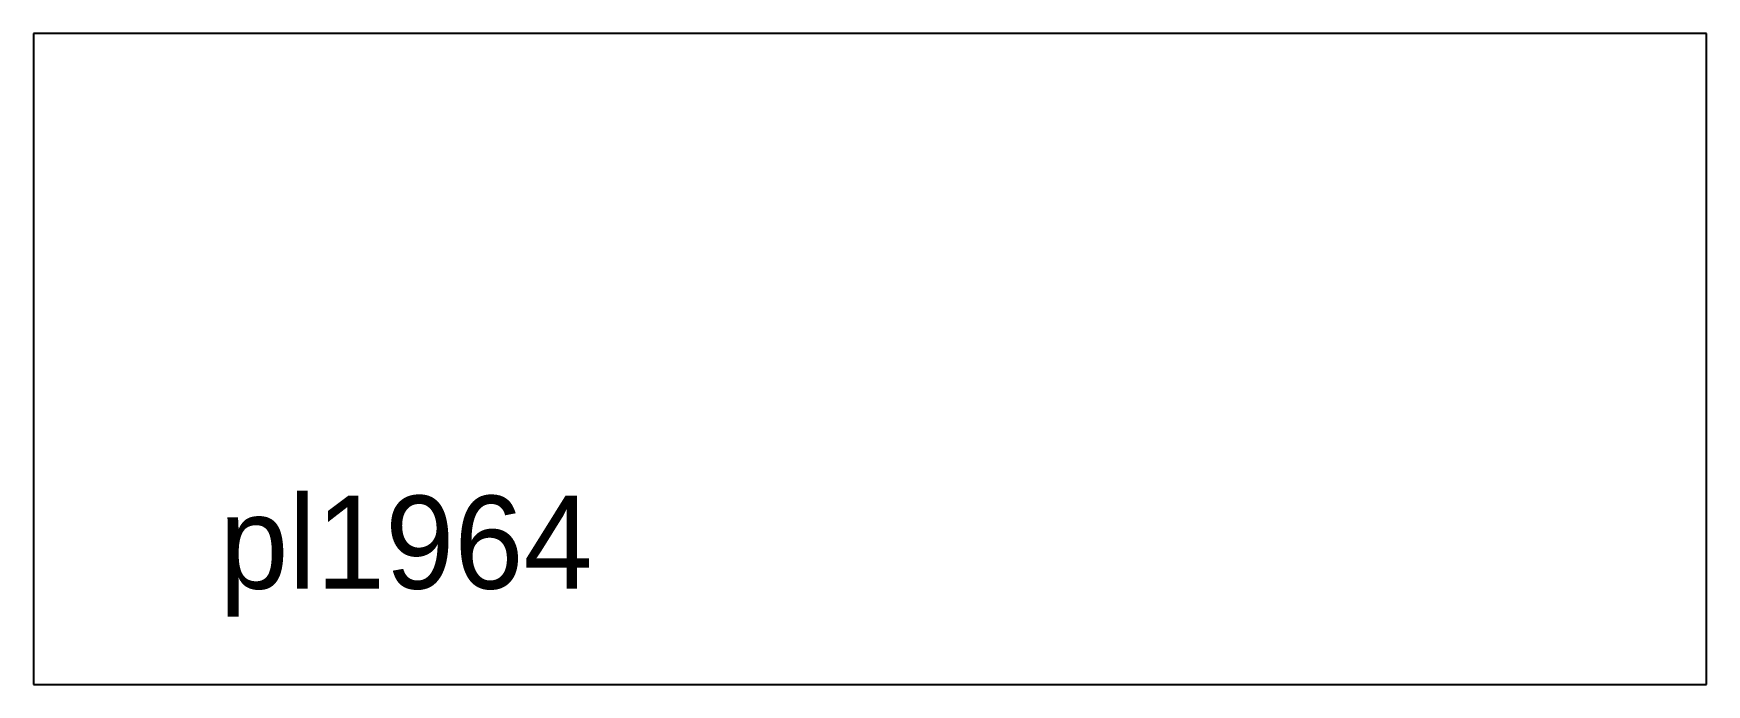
# Model space of a CAD drawing. Extents: x 0 to 18, y 0 to 7.
import ezdxf

# ---------------------------------------------------------------- set-up
doc = ezdxf.new("R2010")
doc.units = 0
doc.header["$MEASUREMENT"] = 0
doc.layers.add('BURN', color=1, linetype='CONTINUOUS')
doc.layers.add('SCRIBE', color=1, linetype='CONTINUOUS')

msp = doc.modelspace()

# ---------------------------------------------------------------- linework, layer by layer
at = {"layer": 'BURN'}
for p, q in [((18, 7), (0, 7)), ((0, 7), (0, 0)), ((18, 0), (18, 7)), ((0, 0), (18, 0))]:
    msp.add_line(p, q, dxfattribs=at)
at = {"layer": 'SCRIBE'}
for centre in [(8, 3.5), (16, 3.5)]:
    msp.add_circle(centre, 0, dxfattribs=at)

# ---------------------------------------------------------------- texts
msp.add_text('pl1964', height=1, dxfattribs=at).set_placement((2, 1.03))

doc.saveas('drawing.dxf')
